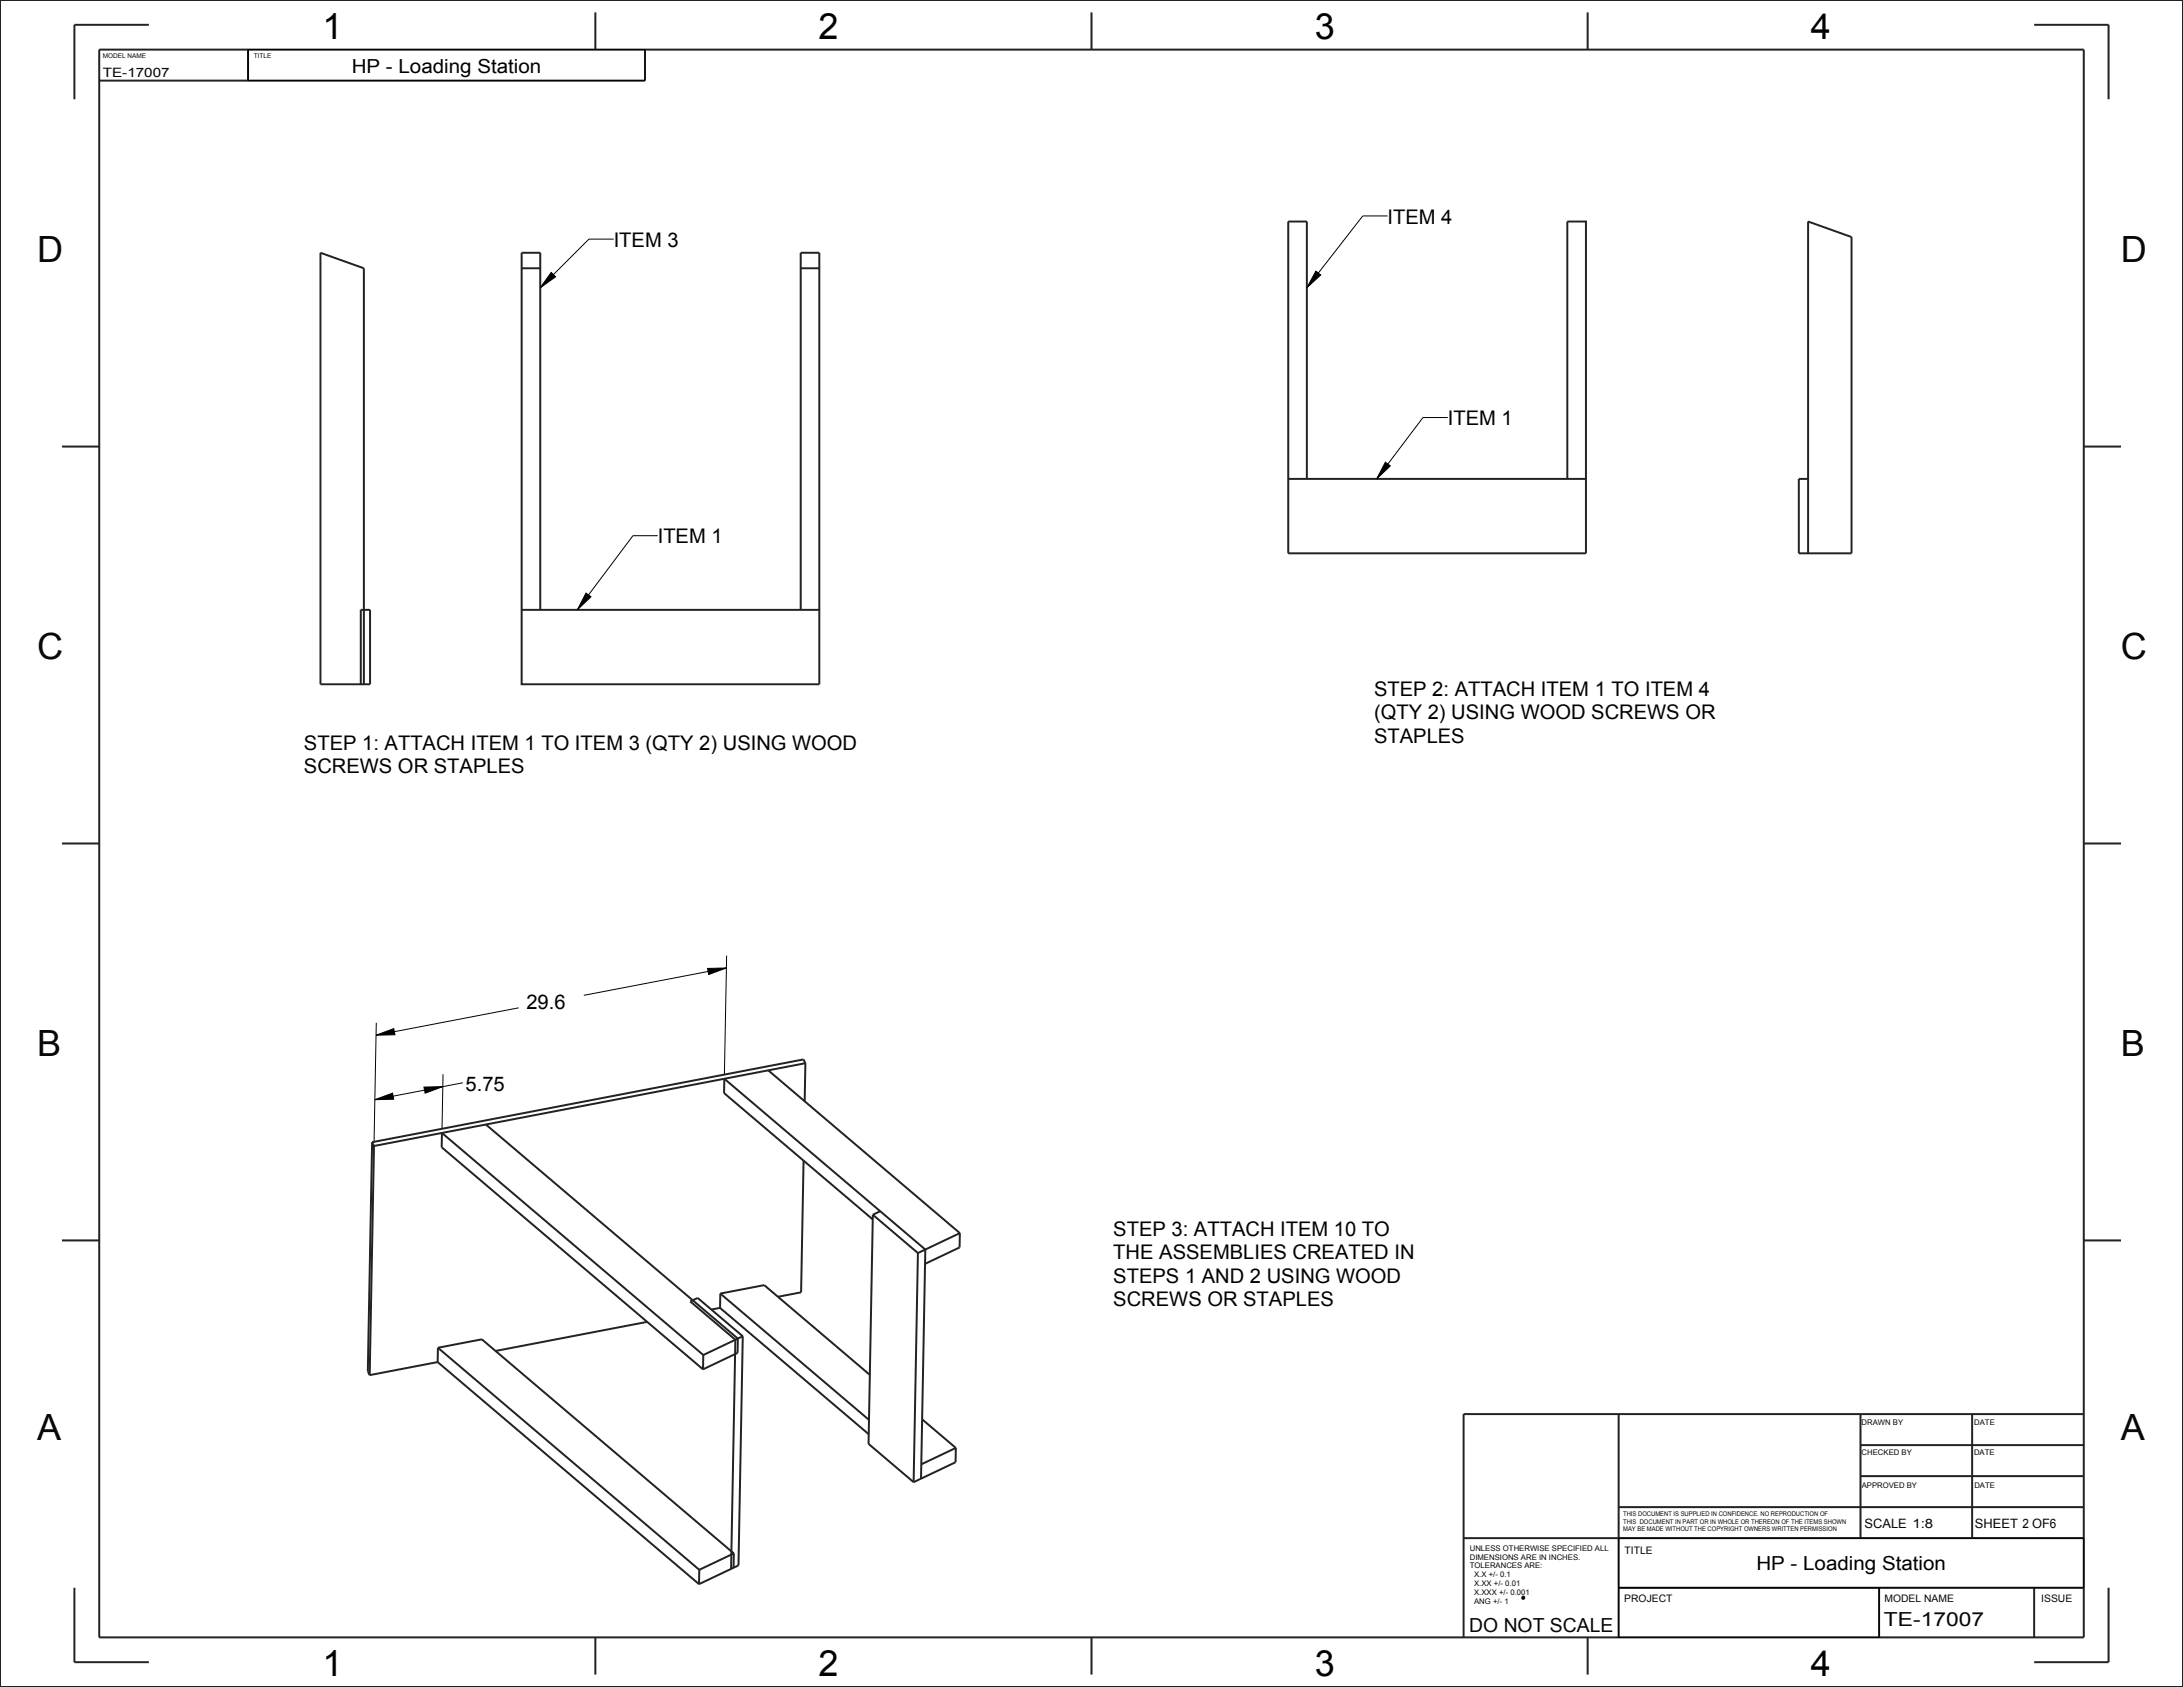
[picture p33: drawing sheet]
<svg xmlns="http://www.w3.org/2000/svg" width="559mm" height="432mm" viewBox="0 0 559 432" stroke-linecap="round" stroke-linejoin="round" font-family="sans-serif">
<defs><g id="words">
<g font-size="9.2">
<text x="82.5" y="9.9">1</text>
<text x="209.5" y="9.9">2</text>
<text x="336.5" y="9.9">3</text>
<text x="463.5" y="9.9">4</text>
<text x="82.5" y="429">1</text>
<text x="209.5" y="429">2</text>
<text x="336.5" y="429">3</text>
<text x="463.5" y="429">4</text>
</g>
<g font-size="9.2" fill="#060606">
<text x="9.5" y="67.1">D</text>
<text x="542.9" y="67.1">D</text>
<text x="9.5" y="168.7">C</text>
<text x="542.9" y="168.7">C</text>
<text x="9.5" y="270.3">B</text>
<text x="542.9" y="270.3">B</text>
<text x="9.5" y="368.7">A</text>
<text x="542.9" y="368.7">A</text>
</g>
<g font-size="5.2">
<text x="355.2" y="57.3">ITEM 4</text>
<text x="157.1" y="63.2">ITEM 3</text>
<text x="370.6" y="108.9">ITEM 1</text>
<text x="168.4" y="139.1">ITEM 1</text>
<text x="351.7" y="178.2">STEP 2: ATTACH ITEM 1 TO ITEM 4</text>
<text x="351.7" y="184.1">(QTY 2) USING WOOD SCREWS OR</text>
<text x="77.8" y="191.9">STEP 1: ATTACH ITEM 1 TO ITEM 3 (QTY 2) USING WOOD</text>
<text x="351.7" y="190.1">STAPLES</text>
<text x="77.8" y="197.8">SCREWS OR STAPLES</text>
<text x="134.8" y="258.3">29.6</text>
<text x="119.2" y="279.1">5.75</text>
<text x="285" y="316.4">STEP 3: ATTACH ITEM 10 TO</text>
<text x="285" y="322.3">THE ASSEMBLIES CREATED IN</text>
<text x="285" y="328.3">STEPS 1 AND 2 USING WOOD</text>
<text x="285" y="334.2">SCREWS OR STAPLES</text>
</g>
<g font-size="5">
<text x="90" y="18.6">HP - Loading Station</text>
<text x="449.6" y="402">HP - Loading Station</text>
</g>
<g font-size="5" fill="#060606">
<text x="376.1" y="417.6">DO NOT SCALE</text>
<text x="482.2" y="416.2">TE-17007</text>
</g>
<g font-size="3.3" fill="#060606">
<text x="26.3" y="19.8">TE-17007</text>
<text x="477.3" y="391">SCALE 1:8</text>
<text x="505.6" y="391.1">SHEET 2 OF6</text>
</g>
<g font-size="2.6" fill="#060606">
<text x="415.9" y="397.9">TITLE</text>
<text x="415.8" y="410.1">PROJECT</text>
<text x="482.4" y="410">MODEL NAME</text>
<text x="522.5" y="410.1">ISSUE</text>
</g>
<g font-size="2" fill="#060606">
<text x="476.5" y="364.7">DRAWN BY</text>
<text x="505.4" y="364.7">DATE</text>
<text x="476.5" y="372.5">CHECKED BY</text>
<text x="505.3" y="372.5">DATE</text>
<text x="476.6" y="380.8">APPROVED BY</text>
<text x="505.4" y="380.8">DATE</text>
<text x="376.2" y="396.9">UNLESS OTHERWISE SPECIFIED ALL</text>
<text x="376.2" y="399.2">DIMENSIONS ARE IN INCHES.</text>
<text x="376.2" y="401.5">TOLERANCES ARE:</text>
<text x="377.3" y="403.8">X.X +/- 0.1</text>
<text x="377.3" y="406">X.XX +/- 0.01</text>
<text x="377.3" y="408.3">X.XXX +/- 0.001</text>
<text x="377.3" y="410.6">ANG +/- 1</text>
</g>
<g font-size="1.7" fill="#060606">
<text x="26.3" y="14.9">MODEL NAME</text>
<text x="65" y="14.8">TITLE</text>
<text x="415.5" y="388.1">THIS DOCUMENT IS SUPPLIED IN CONFIDENCE. NO REPRODUCTION OF</text>
<text x="415.5" y="390">THIS DOCUMENT IN PART OR IN WHOLE OR THEREON OF THE ITEMS SHOWN</text>
<text x="415.5" y="391.9">MAY BE MADE WITHOUT THE COPYRIGHT OWNERS WRITTEN PERMISSION</text>
</g>
</g></defs>
<path d="M389.8 408.7l.4 .1-.2 .4-.4-.1z" fill="none" stroke="#060606" stroke-width=".51"/>
<path d="M141.1 69.7l1.1 1.2-3.9 2.8zM336.8 69.4l1.3 1-3.6 3.3zM354.6 118.3l1.3 1-3.5 3.3zM150 151.8l1.3 1-3.5 3.3zM181.1 247.9l4.8-.1-4.5 1.6zM96.3 265l4.5-1.7 .3 1.5zM108.5 278.3l4.8-.2-4.5 1.7zM96 281.5l4.5-1.7 .3 1.6z" fill="#000"/>
<g fill="none" stroke="#000" stroke-width=".26">
<path d="M63.5 12.7h101.6v7.9h-101.6zM355.2 55.3h-6.4l-14.3 18.4M141.1 69.7l1.1 1.2-3.9 2.8zM157.1 61.2h-6.4l-12.4 12.5M336.8 69.4l1.3 1-3.6 3.3zM354.6 118.3l1.3 1-3.5 3.3zM370.6 106.9h-6.3l-11.9 15.7M168.4 137.1h-6.4l-14.2 19M150 151.8l1.3 1-3.5 3.3zM132.8 258l-36.5 7M181.1 247.9l4.8-.1-4.5 1.6zM185.9 247.8l-36.5 7"/>
<path d="M186 244.6l-.6 30.3M96.3 265l4.5-1.7 .3 1.5zM96.3 261.8l-.5 30.3M108.5 278.3l4.8-.2-4.5 1.7zM113.4 275l-.2 13.8M118.5 277.2l-22.5 4.3M96 281.5l4.5-1.7 .3 1.6zM414.3 393.7h119.1v12.7h-119.1zM414.3 406.4h66.7v12.7h-66.7z"/>
</g>
<g fill="none" stroke="#222" stroke-width=".51">
<path d="M0 0h558.8v431.8h-558.8zM25.4 12.7h508v406.4h-508zM38.1 6.3h-19.1v19.1M63.5 12.7v7.9M152.4 3.2v9.5M165.1 12.7v7.9h-139.7M279.4 3.2v9.5M406.4 3.2v9.5M520.7 6.3h19.1v19.1M133.5 68.7h4.8M205 68.7h4.7M15.9 114.3h9.5"/>
<path d="M533.4 114.3h9.5M329.8 122.6h76.2M334.5 122.6v-65.9h-4.7v84.9h76.2v-84.9h-4.8v65.9M462.8 122.6h-2.3v19h13.4v-80.9l-11.1-4v84.9M133.5 156.1h76.2M138.3 156.1v-91.4h-4.8v110.4h76.2v-110.4h-4.7v91.4M93.1 175.1v-106.4l-11.1-4v110.4h12.7v-19h-2.4v19M15.9 215.9h9.5M533.4 215.9h9.5M196.7 274l49 41.6M206.2 272.1l-.5-.9-110.4 21.2M206.2 272.1l-110.5 21.2"/>
<path d="M206.2 272.1l-.2 9.8M95.3 292.4l-1.1 58.6 .4 1M95.3 292.4l.4 .9M95.7 293.3l-1.1 58.7M124.4 287.8l64.5 54.8-.1 3.7-8.8 4.2M205.7 297.1l-.6 33.7-6 1.1M15.9 317.5h9.5M223.4 312.1l-38.1-32.3 .1-3.7 51.5 43.7-1.1 58.7M223.4 310.9l-1.1 58.7 11.6 9.8M223.4 310.9l11.6 9.8M225.3 310l-1.9 .9M245.7 315.6l-10.7 5.1"/>
<path d="M245.7 315.6l-.1 3.7-8.8 4.2M533.4 317.5h9.5M165.7 338.3l-38.8 7.5M184.3 334.8l-2.2 .4M184.3 334.8l38.1 32.3M184.4 331.1l11.2-2.2 27.1 23M184.4 331.1l-.1 3.7M184.4 331.1l38 32.3M235 320.7l-1.1 58.7M112 348.6l-17.4 3.4M112 348.6l66.9 56.9M112.1 345l11.2-2.2 64.5 54.8"/>
<path d="M112.1 345l66.9 56.8M112.1 345l-.1 3.6M180 346.8l-66.9-56.8v3.7l66.9 56.8M180 346.8v3.7M190.1 342l-11.5-9.8-1.9 .9 11.5 9.8-1.1 58.7M190.1 342l-10.1 4.8M190.1 342l-1.1 58.7-10.1 4.8M236 363.3l8.7 7.3M244.7 370.6l-8.9 4.2M244.7 370.6l-.1 3.7-10.7 5.1M414.3 361.9v57.2M476.3 377.8h57.1"/>
<path d="M476.3 369.9h57.1M476.3 361.9v31.8M504.8 361.9v31.8M533.4 361.9h-158.7v57.2M187.8 397.6v3.7M187.8 397.6l-8.8 4.2M374.7 393.7h158.7M414.3 385.8h119.1M19 406.4v19h19.1M152.4 419.1v9.5M179 401.8l-.1 3.7M279.4 419.1v9.5"/>
<path d="M406.4 419.1v9.5M414.3 406.4h119.1M481 406.4v12.7M520.7 406.4v12.7M539.8 406.4v19h-19.1"/>
</g>
<use href="#words"/>
</svg>
